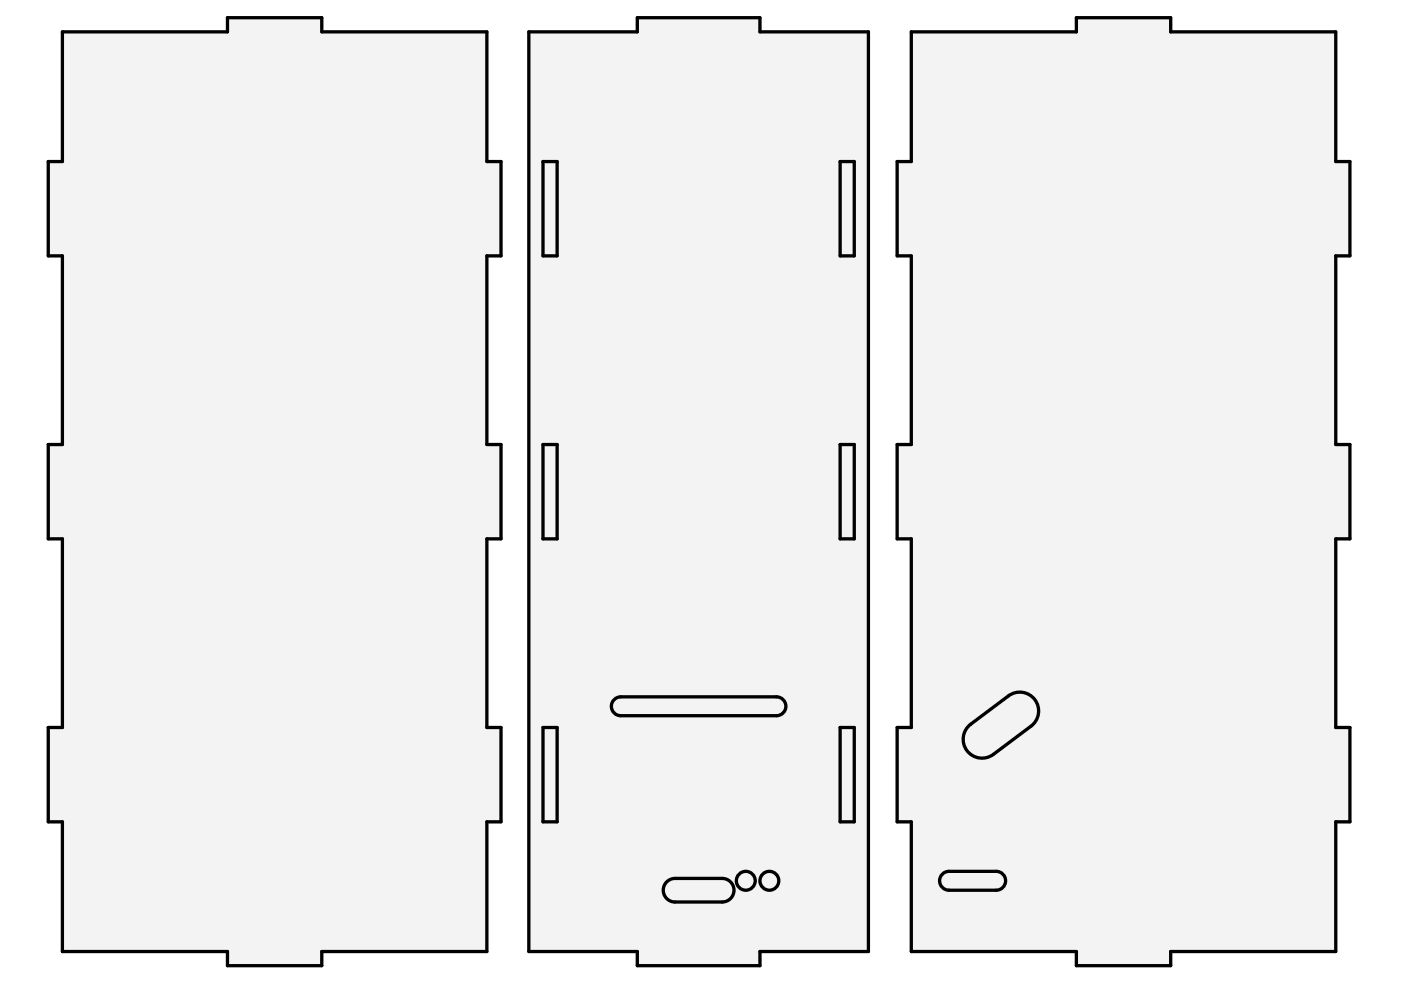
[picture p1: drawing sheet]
<svg xmlns="http://www.w3.org/2000/svg" width="297mm" height="210mm" viewBox="0 0 297 210" stroke-linecap="round" stroke-linejoin="round" font-family="sans-serif">
<g fill="#f1f3f5">
<path d="M112.1 6.8h23v-3h26v3h23v194.9h-23v3h-26v-3h-23z" fill-rule="evenodd"/>
<path d="M130.2 148.3l.9-.5 .5-.1h33a2 2 0 0 1 2 2 2 2 0 0 1-2 2h-33a2 2 0 0 1-1.8-1.2 2 2 0 0 1 .4-2.2z" fill-rule="evenodd"/>
<path d="M141.6 186.8l.9-.5 .6-.1h10a2.5 2.5 0 0 1 2.5 2.5 2.5 2.5 0 0 1-2.5 2.5h-10a2.5 2.5 0 0 1-2.3-1.6 2.5 2.5 0 0 1 .8-2.8z" fill-rule="evenodd"/>
<path d="M178.1 154.2h3v20h-3z" fill-rule="evenodd"/>
<path d="M178.1 94.3h3v19.9h-3z" fill-rule="evenodd"/>
<path d="M178.1 34.3h3v20h-3z" fill-rule="evenodd"/>
<path d="M115.1 154.2h3v20h-3z" fill-rule="evenodd"/>
<path d="M115.1 94.3h3v19.9h-3z" fill-rule="evenodd"/>
<path d="M115.1 34.3h3v20h-3z" fill-rule="evenodd"/>
<circle cx="163.1" cy="186.7" r="2"/>
<circle cx="158.1" cy="186.7" r="2"/>
</g>
<g fill="none" stroke="#000" stroke-width=".7">
<path d="M112.1 6.8h23v-3h26v3h23v194.9h-23v3h-26v-3h-23zM115.1 34.3h3v20h-3zM178.1 34.3h3v20h-3zM115.1 94.3h3v19.9h-3zM178.1 94.3h3v19.9h-3zM115.1 154.2h3v20h-3zM130.2 148.3l.9-.5 .5-.1h33a2 2 0 0 1 2 2 2 2 0 0 1-2 2h-33a2 2 0 0 1-1.8-1.2 2 2 0 0 1 .4-2.2zM178.1 154.2h3v20h-3zM141.2 187.2a2.5 2.5 0 0 1 1.9-1h10a2.5 2.5 0 0 1 2.5 2.5 2.5 2.5 0 0 1-2.5 2.5h-10a2.5 2.5 0 0 1-2.2-1.4 2.5 2.5 0 0 1 .3-2.6z"/>
<circle cx="158.1" cy="186.7" r="2"/>
<circle cx="163.1" cy="186.7" r="2"/>
</g>
<path d="M13.2 6.8h35v-3h20v3h35v27.5h3v20h-3v40h3v19.9h-3v40h3v20h-3v27.5h-35v3h-20v-3h-35v-27.5h-3v-20h3v-40h-3v-19.9h3v-40h-3v-20h3z" fill-rule="evenodd" fill="#f1f3f5"/>
<path d="M13.2 6.8h35v-3h20v3h35v27.5h3v20h-3v40h3v19.9h-3v40h3v20h-3v27.5h-35v3h-20v-3h-35v-27.5h-3v-20h3v-40h-3v-19.9h3v-40h-3v-20h3z" fill="none" stroke="#000" stroke-width=".7"/>
<g fill="#f1f3f5">
<path d="M193.2 6.8h35v-3h20v3h35v27.5h3v20h-3v40h3v19.9h-3v40h3v20h-3v27.5h-35v3h-20v-3h-35v-27.5h-3v-20h3v-40h-3v-19.9h3v-40h-3v-20h3z" fill-rule="evenodd"/>
<path d="M205.2 154.1l8.6-6.6a4 4 0 0 1 5.6 .8 4 4 0 0 1-.8 5.6l-8 6a4 4 0 0 1-5.3-.4 4 4 0 0 1-.1-5.4z" fill-rule="evenodd"/>
<path d="M199.8 185.3l.9-.5 .5-.1h10a2 2 0 0 1 2 2 2 2 0 0 1-2 2h-10a2 2 0 0 1-1.8-1.2 2 2 0 0 1 .4-2.2z" fill-rule="evenodd"/>
</g>
<path d="M193.2 6.8h35v-3h20v3h35v27.5h3v20h-3v40h3v19.9h-3v40h3v20h-3v27.5h-35v3h-20v-3h-35v-27.5h-3v-20h3v-40h-3v-19.9h3v-40h-3v-20h3zM205.2 154.1l8.6-6.6a4 4 0 0 1 5.6 .8 4 4 0 0 1-.8 5.6l-8 6a4 4 0 0 1-5.3-.4 4 4 0 0 1-.1-5.4zM199.8 185.3l.9-.5 .5-.1h10a2 2 0 0 1 2 2 2 2 0 0 1-2 2h-10a2 2 0 0 1-1.8-1.2 2 2 0 0 1 .4-2.2z" fill="none" stroke="#000" stroke-width=".7"/>
</svg>
